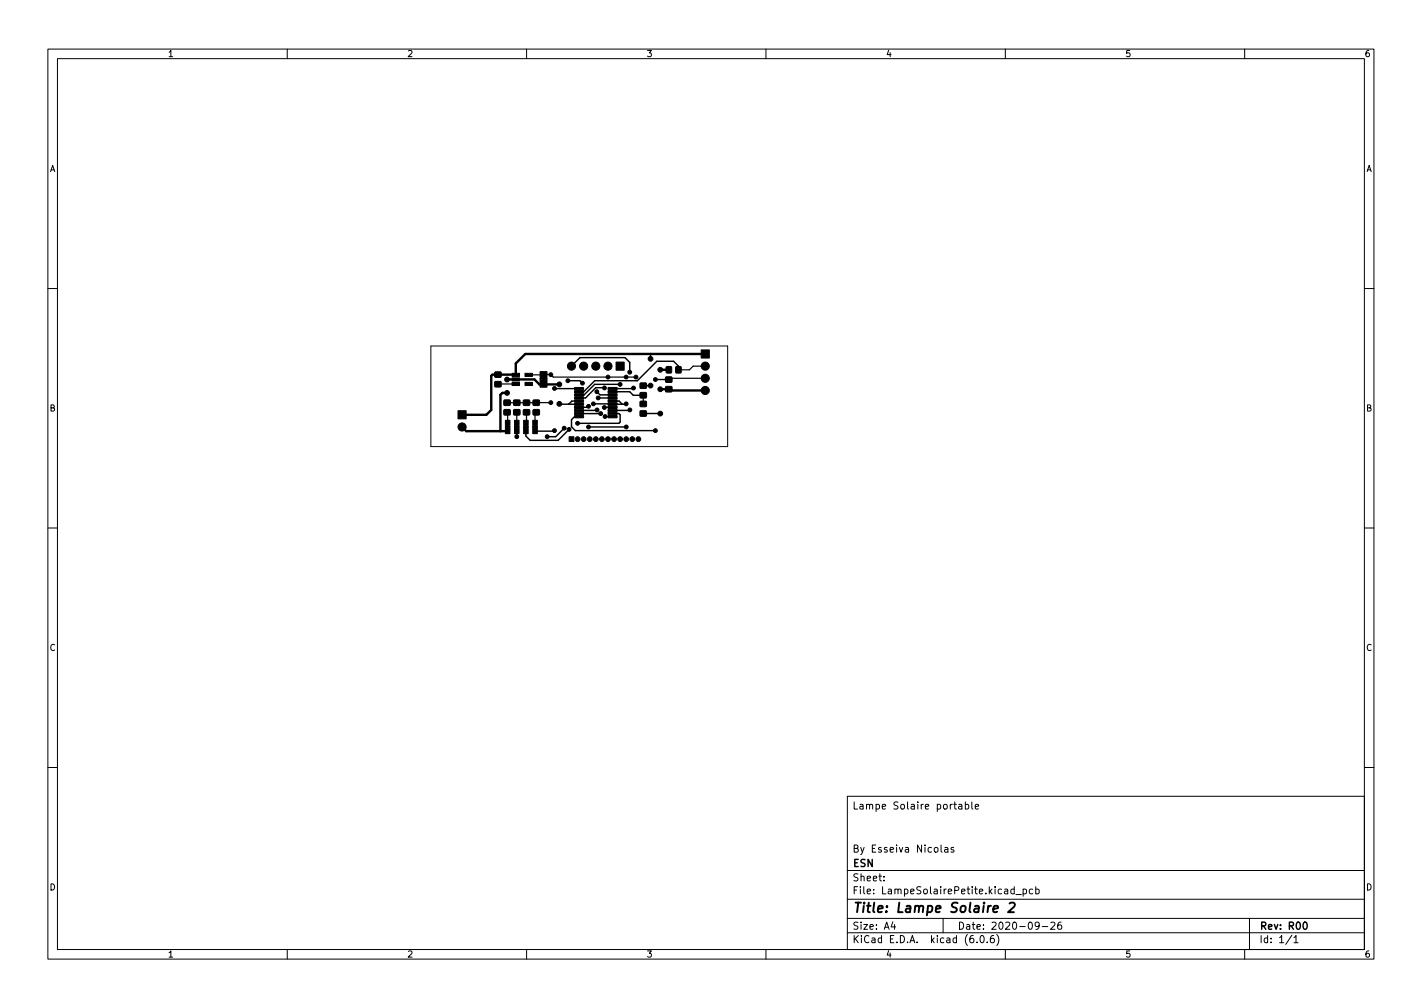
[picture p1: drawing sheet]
<svg xmlns="http://www.w3.org/2000/svg" width="297mm" height="210mm" viewBox="0 0 297 210" stroke-linecap="round" stroke-linejoin="round" font-family="sans-serif">
<defs><g id="words">
<text font-size="2.8" x="178" y="190.6">Title: Lampe Solaire 2</text>
<g font-size="2.1">
<text x="178" y="169">Lampe Solaire portable</text>
<text x="178" y="178">By Esseiva Nicolas</text>
<text x="178" y="184">Sheet:</text>
<text x="178" y="181">ESN</text>
<text x="178" y="186.7">File: LampeSolairePetite.kicad_pcb</text>
<text x="178" y="196.9">KiCad E.D.A. kicad (6.0.6)</text>
<text x="178" y="194.1">Size: A4</text>
<text x="200" y="194.1">Date: 2020-09-26</text>
<text x="263" y="194.1">Rev: R00</text>
<text x="263" y="196.9">Id: 1/1</text>
</g>
<g font-size="1.8">
<text x="35" y="11.9">1</text>
<text x="85" y="11.9">2</text>
<text x="135" y="11.9">3</text>
<text x="185" y="11.9">4</text>
<text x="235" y="11.9">5</text>
<text x="285" y="11.9">6</text>
<text x="10.3" y="35.9">A</text>
<text x="285.3" y="35.9">A</text>
<text x="10.3" y="85.9">B</text>
<text x="285.3" y="85.9">B</text>
<text x="10.3" y="135.9">C</text>
<text x="285.3" y="135.9">C</text>
<text x="10.3" y="185.9">D</text>
<text x="285.3" y="185.9">D</text>
<text x="35" y="199.9">1</text>
<text x="85" y="199.9">2</text>
<text x="135" y="199.9">3</text>
<text x="185" y="199.9">4</text>
<text x="235" y="199.9">5</text>
<text x="285" y="199.9">6</text>
</g>
</g></defs>
<g fill="none" stroke="#000" stroke-width=".21">
<path d="M10 10.2h277v190.1h-277zM12 12.2h273v186.1h-273zM60 10.2v2M110 10.2v2M160 10.2v2M210 10.2v2M260 10.2v2M10 60.2h2M90 72.2h62v21h-62zM285 60.2h2M10 110.2h2M285 110.2h2"/>
<path d="M10 160.2h2M177 166.3h108v32h-108zM196.6 176.4v1.3l.2 .2M197.4 177h.5l.1 .9M198 177.3l-.5 .1-.2 .2 .2 .3h.5M199.2 177l-.3-.1-.3 .2 .1 .3 .5 .1v.4h-.6M200.3 168h.6v.9M200.9 168.3l-.5 .1-.2 .2 .2 .3h.5M201.6 168l.5-.1 .3 .3-.2 .7h-.6M201.6 167.4v1.5M203 167.4v1.3l.2 .2M203.7 168.4l.7-.1v-.3l-.5-.1-.2 .2 .1 .8h.6"/>
<path d="M285 160.2h2M60 198.3v2M110 198.3v2M160 198.3v2M177 194.8h108M177 191.8h108M177 187.8h108M177 181.8h108M184.6 183.8v.1M184.6 183v.1M186.5 192.5l-.4 1h1M186.9 193v1"/>
<path d="M197 191.8v3M204.1 196.7v.1M204.9 195.4l.2-.1a.8 .8 0 0 1 .5 .8 .8 .8 0 0 1-.5 .7 1 1 0 0 1-.2-1.4zM206.2 196.7v.1M207.6 195.3l-.5 .1a1.01 1.01 0 0 0 0 1.4l.5-.1 .1-.5-.3-.3-.4 .1-.1 .2M208.2 195.1a1.72 1.72 0 0 1 0 2.3M210 198.3v2M211.9 185.7l-.5-.1-.3 .3 .2 .7h.6M211.9 185.1v1.5M212.2 186.8h1.2M213.7 185.7l.4-.1 .3 .3-.1 .7h-.6M213.7 185.6v1.5"/>
<path d="M215.7 185.7l-.4-.1-.3 .3 .1 .7h.6M216.4 185.7l.4-.1 .3 .3-.2 .7h-.5M216.4 185.1v1.5M217.1 193.2l-.3 .3-.4-.1-.2-.2 .2-.6 .4-.1 .2 .2a.99 .99 0 0 1-.4 1.3h-.2M217.7 193.5h1.2M219.5 192.7l.6-.2 .3 .5-1 1h1M221.6 192.5l-.4 .1a1.01 1.01 0 0 0 0 1.4l.5-.1 .1-.5-.3-.3h-.3l-.3 .3M260 198.3v2M261 191.8v6.5M269.9 195.3l-1.3 1.9M270.3 195.8l.4-.5v1.5M270.3 196.8h.8"/>
</g>
<g fill="none" stroke="#000" stroke-width=".3">
<path d="M118.6 79.5h2.6l.5 .5M119.4 76.4l1.8-1.7h9.4l.9 1v2M135.9 73.9v1M136.9 79.2l2.8 .1M141.7 77.2v-.8l-1-1h-3.5l-4.1 4.1h-8.9l-2.3 2.3h-.9M107.9 90v1.2M115.8 81.1h5.2M115.8 89.9l-.1 .1h-3.9M116.8 84.3l4.2 .1M117.9 89.4l-1.8 1.8h-1.8M118.9 89.7l-2.3 2.2h-5.9l-.8-.8v-1.1M121 83.7h-1.5l-.7 .7"/>
<path d="M121 87h-1l-.6 .6v1.5l.8 .8h16.7M121 86.3l4.5 .1M122.9 84.8l-.2 .2h-1.7M122.9 89.1h7.9M124 84.3h6.8M124.7 81.8l.6 .6h2.7M124.7 85.6l-3.7 .1M124.9 83.1h.1M125 83.1h3M126.3 81h-1.8l-2.2 2.1h-1.3M126.4 87h1.6M128 86.3h1.3l.2 .3v1.5l-.2 .3h-8.7"/>
<path d="M128 83.7h1.3l.7 .7M128 81.8h3.5l.8 .7h2.1M128 85l-1.8 .1M129.5 80.3l-5.3-.1-2.2 2.2h-1M131.6 85.6l-3.6 .1M132.3 81l-.1 .1h-4.2M134.4 86.3l3.5 .1M134.4 80.5h1.5M135.9 80.5h.1M272.3 192.7l.3-.2a.8 .8 0 0 1 .5 .8 .8 .8 0 0 1-.5 .7l-.3-.1-.1-.4z"/>
</g>
<path d="M207.5 189.8l1-.2-.1-.4h-.7l-.2 1 .2 .3 .6-.1M210.9 188.7l.3-.2h.5l.2 .2 .1 .3-.2 .3-1.2 1.2h1.2" fill="none" stroke="#000" stroke-width=".4"/>
<g fill="#000" stroke="#000" stroke-width=".21">
<path d="M103.4 77.7h1.2v1h-1.2zM103.4 79.7h1.2v1h-1.2zM107 77.9h1.5v.7h-1.5zM107 78.9h1.5v.6h-1.5zM109.7 77.9h1.5v.7h-1.5zM112.8 79l.7 .7 .8-.7v1.8h-1.5zM112.8 77.6h1.5v1.2l-.8 .7-.7-.7zM128.7 75.6h1.7v1.7h-1.7zM133.7 80h1.3v1.1h-1.3zM139.1 78.7h1.2v1.1h-1.2zM139.2 76.6h1v1.2h-1zM141.2 76.6h1v1.2h-1z"/>
<path d="M146.5 73.1h1.7v1.7h-1.7zM95.7 85.8h1.7v1.7h-1.7zM105.6 89l.4 .5 .5-.5v1.5h-.9zM105.6 87.7h.9v1.1l-.5 .5-.4-.5zM105.3 83.6h1.2v1h-1.2zM105.3 85.6h1.2v1h-1.2zM107 79.8h1.5v.7h-1.5zM107.5 89l.4 .5 .5-.5v1.5h-.9zM107.5 87.7h.9v1.1l-.5 .5-.4-.5zM107.3 83.6h1.3v1h-1.3zM107.3 85.6h1.3v1h-1.3zM109.4 89l.5 .5 .4-.5v1.5h-.9z"/>
<path d="M109.7 79.8h1.5v.7h-1.5zM109.4 87.7h.9v1.1l-.4 .5-.5-.5zM109.4 83.6h1.2v1h-1.2zM109.4 85.6h1.2v1h-1.2zM111.3 89l.5 .5 .4-.5v1.5h-.9zM111.3 87.7h.9v1.1l-.4 .5-.5-.5zM111.4 83.6h1.2v1h-1.2zM111.4 85.6h1.2v1h-1.2zM118.9 91.2h1v1h-1zM120 80.9h1.8l.1 .4-.1 .1h-1.7zM120 81.6l1.8-.1 .1 .4-.1 .1h-1.7zM120 82.2h1.8l.1 .4-.1 .1h-1.7z"/>
<path d="M120 82.9l1.8-.1 .1 .4-.1 .1h-1.7zM120 83.5h1.8l.1 .4-.1 .1h-1.7zM120 84.2l1.8-.1 .1 .4-.1 .1h-1.7zM120 84.8h1.8l.1 .4-.1 .1h-1.7zM120 85.5l1.8-.1 .1 .4-.1 .1h-1.7zM120 86.1h1.8l.1 .4-.1 .1h-1.7zM120 86.8l1.8-.1 .1 .4-.1 .1h-1.7zM127 86.8l1.8-.1 .1 .4-.1 .1h-1.7zM127 86.1h1.8l.1 .4-.1 .1h-1.7zM127 85.5l1.8-.1 .1 .4-.1 .1h-1.7zM127 84.8h1.8l.1 .4-.1 .1h-1.7zM127 84.2l1.8-.1 .1 .4-.1 .1h-1.7z"/>
<path d="M127 83.5h1.8l.1 .4-.1 .1h-1.7zM127 82.9l1.8-.1 .1 .4-.1 .1h-1.7zM127 82.2h1.8l.1 .4-.1 .1h-1.7zM127 81.6l1.8-.1 .1 .4-.1 .1h-1.7zM127 80.9h1.8l.1 .4-.1 .1h-1.7zM133.7 83.8h1.3v1.1h-1.3zM133.7 85.8h1.3v1.1h-1.3zM133.7 82h1.3v1.1h-1.3zM139.1 80.7h1.2v1.1h-1.2z"/>
<circle cx="105.9" cy="79.2" r=".5"/>
<circle cx="115.1" cy="78.2" r=".4"/>
<circle cx="118.6" cy="79.5" r=".4"/>
<circle cx="119.4" cy="76.4" r=".85"/>
<circle cx="121.9" cy="76.4" r=".85"/>
<circle cx="124.5" cy="76.4" r=".85"/>
<circle cx="127" cy="76.4" r=".85"/>
<circle cx="127" cy="78.7" r=".4"/>
<circle cx="130.8" cy="78.7" r=".4"/>
<circle cx="131.5" cy="77.7" r=".4"/>
<circle cx="132.8" cy="78.7" r=".4"/>
<circle cx="135.9" cy="74.9" r=".5"/>
<circle cx="136.9" cy="79.2" r=".4"/>
<circle cx="137.9" cy="77.2" r=".5"/>
<circle cx="147.3" cy="76.4" r=".85"/>
<circle cx="147.3" cy="79" r=".85"/>
<circle cx="96.5" cy="89.1" r=".85"/>
<circle cx="105.9" cy="82" r=".5"/>
<circle cx="107.9" cy="91.2" r=".4"/>
<circle cx="114.3" cy="91.2" r=".4"/>
<circle cx="115.1" cy="84.1" r=".4"/>
<circle cx="115.8" cy="81.1" r=".4"/>
<circle cx="115.8" cy="89.9" r=".4"/>
<circle cx="116.8" cy="84.3" r=".5"/>
<circle cx="116.8" cy="80.3" r=".5"/>
<circle cx="117.9" cy="89.4" r=".4"/>
<circle cx="118.9" cy="89.7" r=".4"/>
<circle cx="120.6" cy="91.7" r=".5"/>
<circle cx="120.6" cy="88.4" r=".4"/>
<circle cx="121.7" cy="80" r=".4"/>
<circle cx="121.9" cy="91.7" r=".5"/>
<circle cx="122.9" cy="89.1" r=".4"/>
<circle cx="122.9" cy="84.8" r=".4"/>
<circle cx="123.2" cy="91.7" r=".5"/>
<circle cx="124" cy="84.3" r=".4"/>
<circle cx="124.5" cy="91.7" r=".5"/>
<circle cx="124.7" cy="81.8" r=".4"/>
<circle cx="124.7" cy="85.6" r=".4"/>
<circle cx="124.9" cy="83.1" r=".4"/>
<circle cx="125.5" cy="86.4" r=".4"/>
<circle cx="125.7" cy="91.7" r=".5"/>
<circle cx="126.2" cy="85.1" r=".4"/>
<circle cx="126.3" cy="81" r=".4"/>
<circle cx="126.4" cy="87" r=".4"/>
<circle cx="127" cy="91.7" r=".5"/>
<circle cx="128.3" cy="91.7" r=".5"/>
<circle cx="129.5" cy="91.7" r=".5"/>
<circle cx="129.5" cy="80.3" r=".4"/>
<circle cx="130.8" cy="84.3" r=".4"/>
<circle cx="130.8" cy="91.7" r=".5"/>
<circle cx="130.8" cy="89.1" r=".4"/>
<circle cx="131.6" cy="85.6" r=".4"/>
<circle cx="132.1" cy="91.7" r=".5"/>
<circle cx="132.3" cy="81" r=".4"/>
<circle cx="133.3" cy="91.7" r=".5"/>
<circle cx="135.9" cy="80.5" r=".5"/>
<circle cx="136.9" cy="89.9" r=".4"/>
<circle cx="137.9" cy="81.3" r=".5"/>
<circle cx="137.9" cy="86.4" r=".5"/>
<circle cx="147.3" cy="81.5" r=".85"/>
</g>
<path d="M105.9 79.2h5.7l1.1 1.1h4.1M137.9 77.2h1.8M147.3 73.9h-37.6l-2 2v2.4l-4.8-.1-.3 .3v7.1l-1 1h-5.1M96.5 89.1l.9 .9h8.6M105.9 82h-1l-.4 .4v7.6M137.9 81.3h1.8M139.7 81.3l.3 .2h7.3M139.7 81.3h.1" fill="none" stroke="#000" stroke-width=".5"/>
<path d="M110.4 78.3l4.9-.1h-.2l.5 .5h17.2M130.8 78.7h.1M147.3 76.4h-2.5l-.8 .8h-2.3M147.3 79h-7.3l-.3 .3M105.9 86.1l.1 .1v2.1M107.7 80.2h-3.7M107.9 86.1v2.2M110 86.1v2l-.1 .2M112 86.1l-.2 .2v2M112 84.1h.1M115.1 84.1h-9.2M134.4 82.5v1.8" fill="none" stroke="#000" stroke-width=".25"/>
<use href="#words"/>
</svg>
